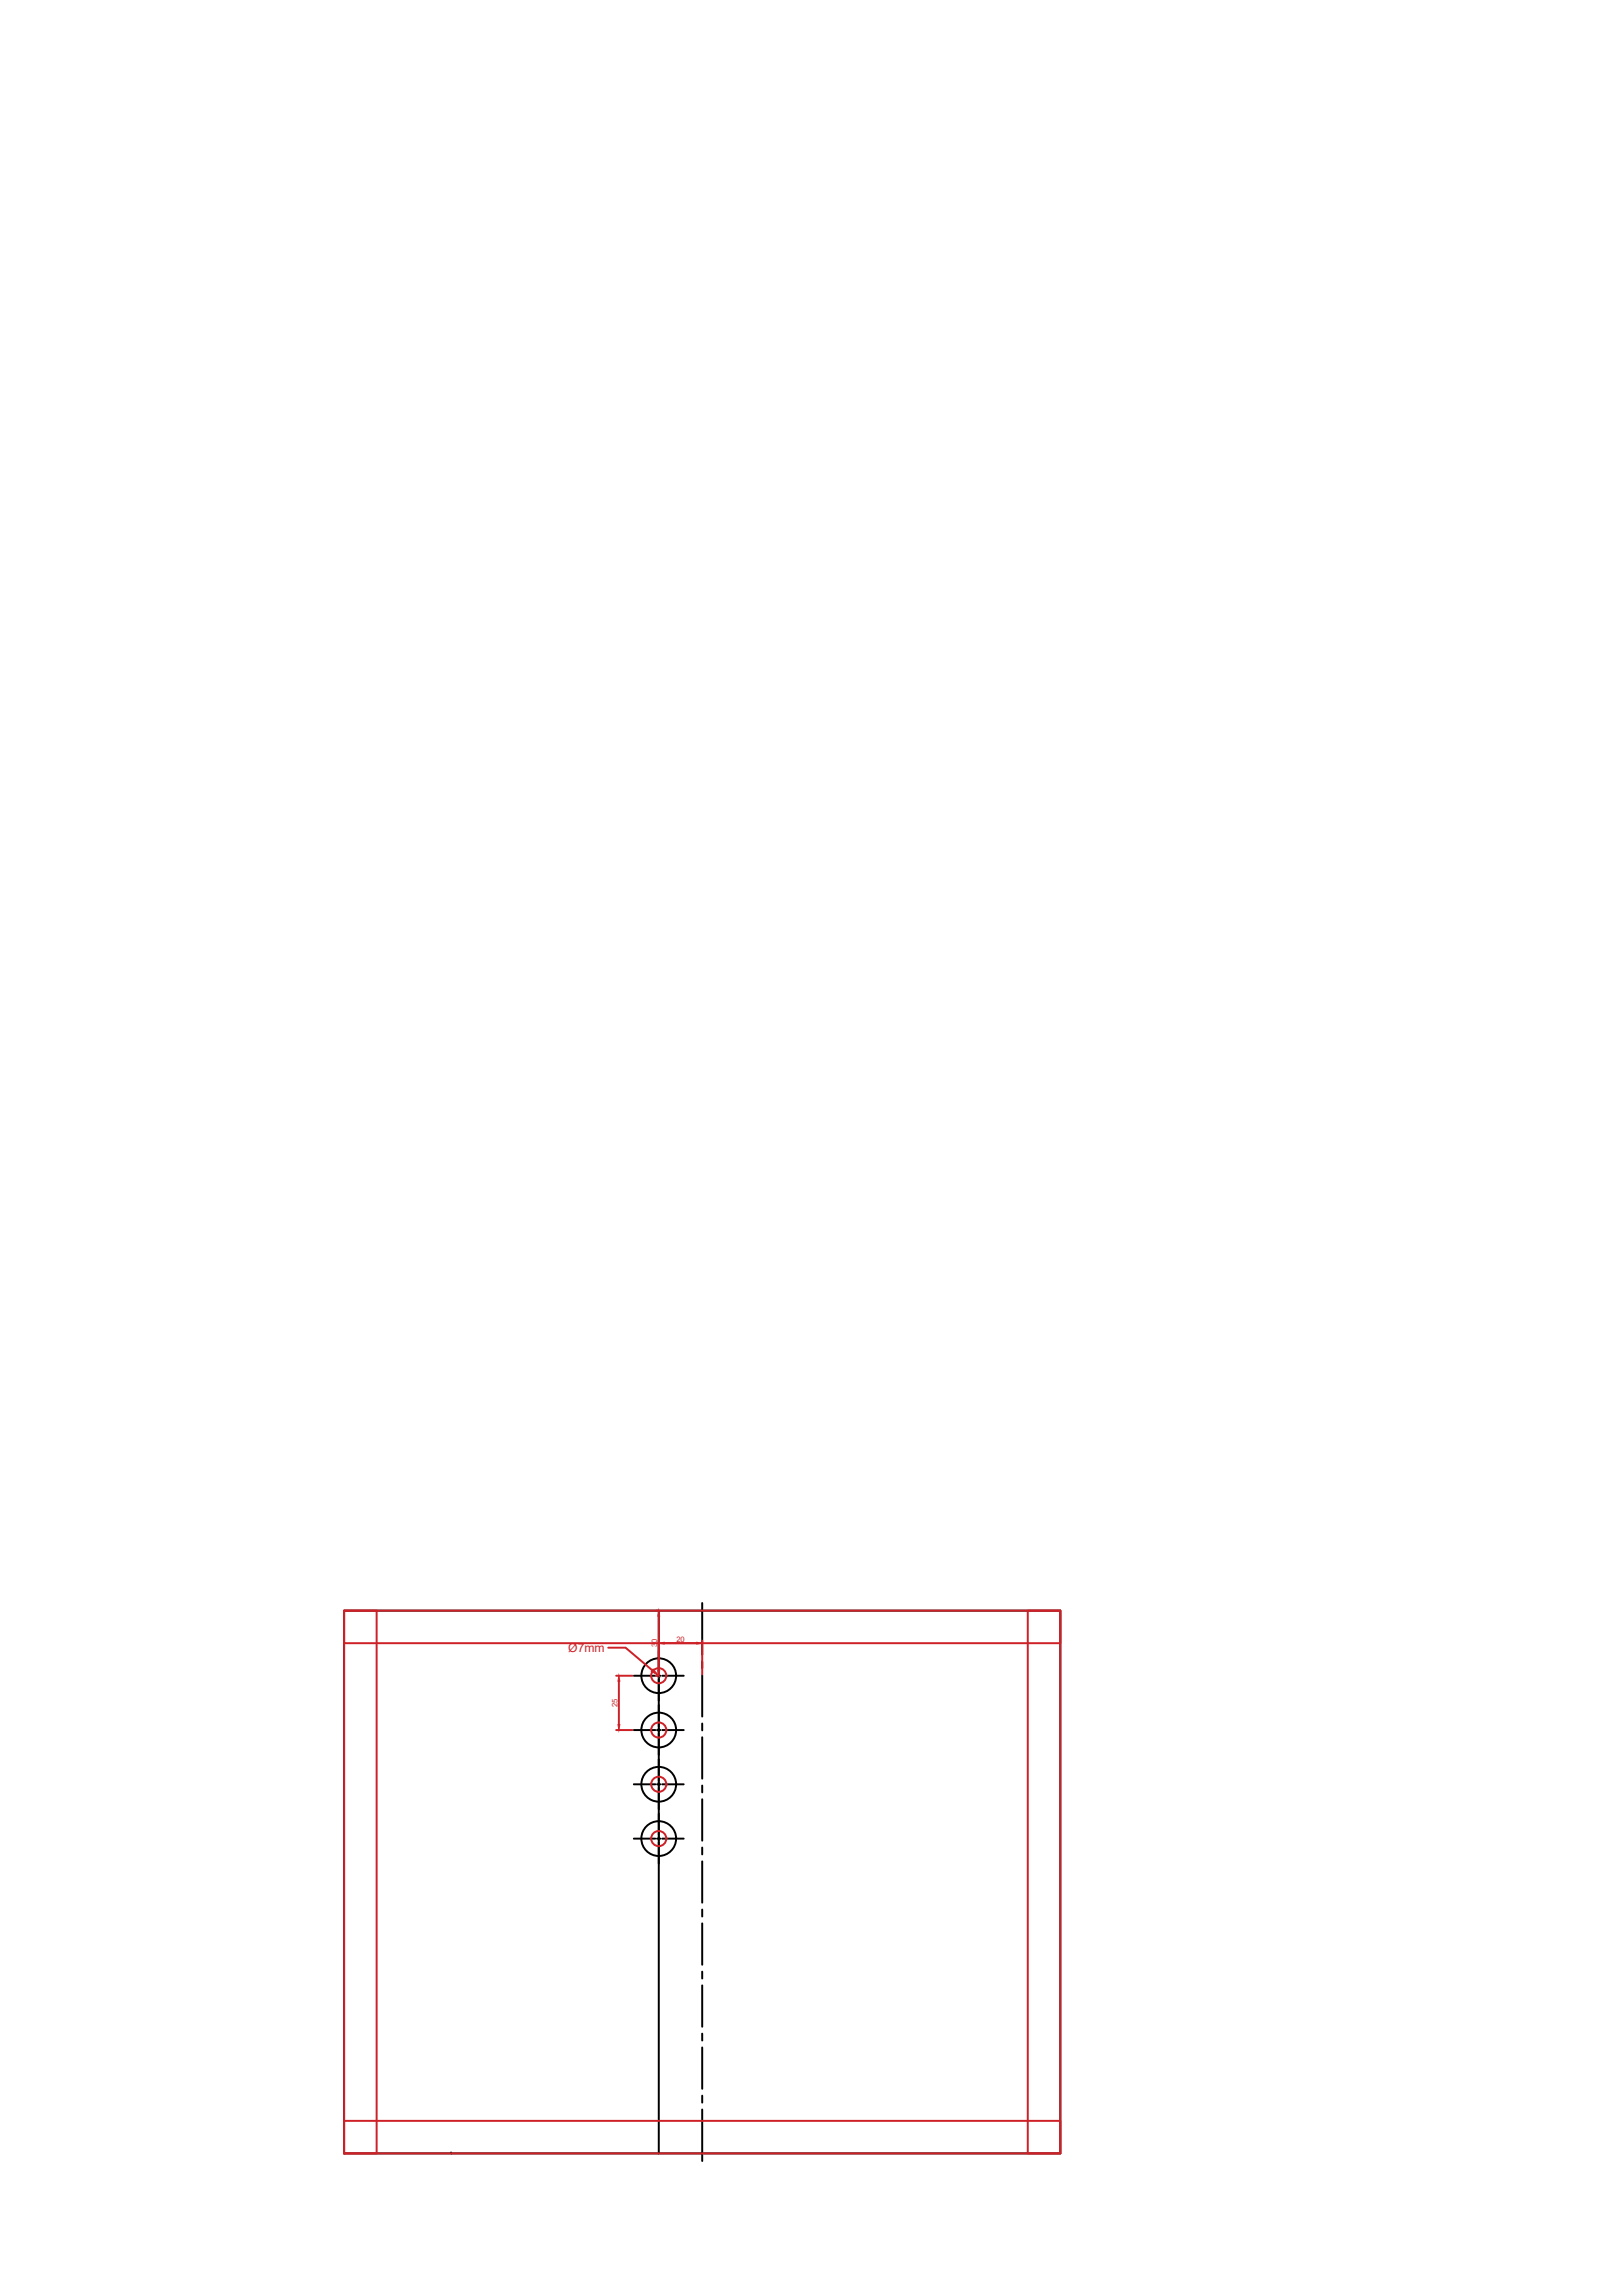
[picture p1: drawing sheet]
<svg xmlns="http://www.w3.org/2000/svg" width="210mm" height="297mm" viewBox="0 0 210 297" stroke-linecap="round" stroke-linejoin="round" font-family="sans-serif">
<defs><g id="words">
<text font-size="1.6" fill="#cd2027" x="73.5" y="213.7">Ø7mm</text>
<g font-size="1" fill="#cd2027">
<text x="85.1" y="213.1" transform="rotate(-90 85.1 213.1)">30</text>
<text x="87.5" y="212.4">20</text>
<text x="79.9" y="220.8" transform="rotate(-90 79.9 220.8)">25</text>
</g>
</g></defs>
<!-- layer: 0 -->
<g fill="none" stroke="#000" stroke-width=".25">
<path d="M44.5 208.4h92.7v70.2h-92.7zM82 216.8h2.8M85 216.8h.5M85.3 208.4v70.2M85.7 216.8h2.8M90.9 207.4v6.7M90.9 214.9v.9M90.9 216.7v5.4M82 223.8h2.8M82 230.8h2.8M82 237.9h2.8M85 223.8h.5"/>
<path d="M85 230.8h.5M85 237.9h.5M85.7 223.8h2.8M85.7 230.8h2.8M85.7 237.9h2.8M90.9 223v.9M90.9 224.8v5.3M90.9 231v.9M90.9 232.8v5.3M90.9 239v.9M90.9 240.8v5.4M90.9 247v.9"/>
<path d="M90.9 248.8v5.4M90.9 255.1v.9M90.9 256.9v5.3M58.4 278.6h.1M90.9 263.1v.9M90.9 264.9v5.3M90.9 271.1v.9M90.9 272.9v6.7"/>
<circle cx="85.2" cy="216.8" r="2.25"/>
<circle cx="85.2" cy="237.9" r="2.25"/>
<circle cx="85.2" cy="223.8" r="2.25"/>
<circle cx="85.2" cy="230.8" r="2.25"/>
</g>
<g fill="none" stroke="#cd2027" stroke-width=".25">
<path d="M44.5 208.4h92.7v4.2h-92.7zM44.5 208.4h4.2v70.2h-4.2zM78.7 213.2h2.3l3.4 2.9M79.7 216.8h2.1M80.1 217.5v5.6M84.9 208.4h.2M84.9 216.8h.2M85.3 209.1v7.5M86 212.6h4.2M90.9 212.2v4.4M133 208.4h4.2v70.2h-4.2zM79.7 223.8h2.1"/>
<path d="M44.5 274.4h92.7v4.2h-92.7z"/>
<circle cx="85.2" cy="216.8" r=".98"/>
<circle cx="85.2" cy="230.8" r=".98"/>
<circle cx="85.2" cy="237.9" r=".98"/>
<circle cx="85.2" cy="223.8" r=".98"/>
</g>
<g fill="#cd2027" stroke="#cd2027" stroke-width=".13">
<path d="M85.3 208.4l.1 .7h-.3z"/>
<path d="M85.1 216.1h.3l-.1 .7z"/>
<path d="M80.1 216.8l.1 .7h-.2z"/>
<path d="M80 223.1h.2l-.1 .7z"/>
<path d="M85.3 212.6l.7-.1v.2z"/>
<path d="M90.2 212.5l.7 .1-.7 .1z"/>
<path d="M84.5 215.9l.8 .9-1-.6z"/>
</g>
<use href="#words"/>
</svg>
